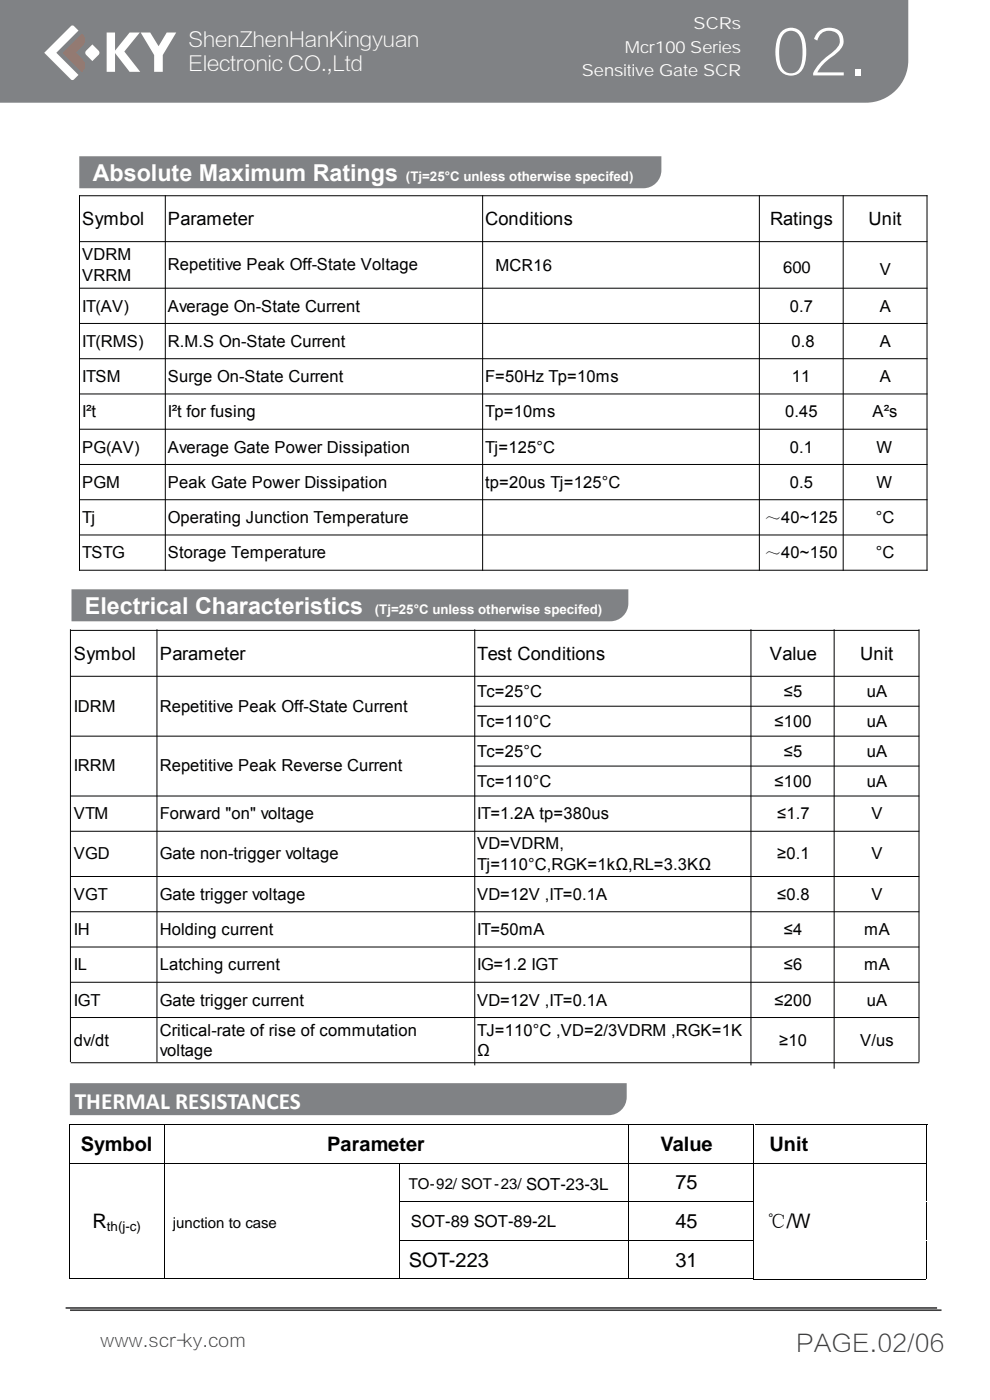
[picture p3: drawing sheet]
<svg xmlns="http://www.w3.org/2000/svg" width="210mm" height="297mm" viewBox="0 0 210 297" stroke-linecap="round" stroke-linejoin="round" font-family="sans-serif">
<defs><g id="words">
<text font-size="12.7" fill="#fff" x="163.9" y="16">02.</text>
<text font-size="5" fill="#fff" x="15.9" y="235.4">THERMAL RESISTANCES</text>
<g font-size="4.9" fill="#fff">
<text x="19.7" y="38.3">Absolute Maximum Ratings</text>
<text x="18" y="130.2">Electrical Characteristics</text>
</g>
<text font-size="4.9" fill="#3e3e3f" x="168.9" y="286.7">PAGE.02/06</text>
<g font-size="4.2" fill="#fff">
<text x="40" y="10">ShenZhenHanKingyuan</text>
<text x="40" y="15.1">Electronic CO.,Ltd</text>
</g>
<g font-size="4.2">
<text x="17.1" y="244.2">Symbol</text>
<text x="69.4" y="244.2">Parameter</text>
<text x="140.1" y="244.2">Value</text>
<text x="163.2" y="244.2">Unit</text>
<text x="143.3" y="252.3">75</text>
<text x="19.6" y="260.5">R</text>
<text x="143.3" y="260.5">45</text>
<text x="162.6" y="260.5">℃/W</text>
<text x="86.7" y="268.7">SOT-223</text>
<text x="143.3" y="268.7">31</text>
</g>
<g font-size="3.9">
<text x="17.4" y="47.8">Symbol</text>
<text x="35.6" y="47.8">Parameter</text>
<text x="102.9" y="47.8">Conditions</text>
<text x="163.3" y="47.8">Ratings</text>
<text x="184.2" y="47.8">Unit</text>
<text x="15.7" y="140">Symbol</text>
<text x="33.9" y="140">Parameter</text>
<text x="101.2" y="140">Test Conditions</text>
<text x="163.3" y="140">Value</text>
<text x="182.5" y="140">Unit</text>
</g>
<text font-size="3.7" fill="#3e3e3f" x="21.3" y="285.7">www.scr-ky.com</text>
<g font-size="3.5" fill="#fff">
<text x="132.5" y="11.2">Mcr100 Series</text>
<text x="147.1" y="6.2">SCRs</text>
<text x="123.4" y="16.2">Sensitive Gate SCR</text>
</g>
<g font-size="3.5">
<text x="17.4" y="55.2">VDRM</text>
<text x="17.4" y="59.6">VRRM</text>
<text x="35.6" y="57.3">Repetitive Peak Off-State Voltage</text>
<text x="105.1" y="57.5">MCR16</text>
<text x="166.1" y="57.9">600</text>
<text x="186.6" y="58.2">V</text>
<text x="17.4" y="66.1">IT(AV)</text>
<text x="35.6" y="66.1">Average On-State Current</text>
<text x="167.6" y="66.1">0.7</text>
<text x="186.6" y="66.1">A</text>
<text x="17.4" y="73.6">IT(RMS)</text>
<text x="35.6" y="73.6">R.M.S On-State Current</text>
<text x="167.9" y="73.6">0.8</text>
<text x="186.6" y="73.6">A</text>
<text x="17.4" y="81.1">ITSM</text>
<text x="35.6" y="81.1">Surge On-State Current</text>
<text x="102.9" y="81.1">F=50Hz Tp=10ms</text>
<text x="168" y="81.1">11</text>
<text x="186.6" y="81.1">A</text>
<text x="17.4" y="88.5">I²t</text>
<text x="35.6" y="88.5">I²t for fusing</text>
<text x="102.9" y="88.5">Tp=10ms</text>
<text x="166.6" y="88.5">0.45</text>
<text x="185.1" y="88.5">A²s</text>
<text x="17.4" y="96">PG(AV)</text>
<text x="35.6" y="96">Average Gate Power Dissipation</text>
<text x="102.9" y="96">Tj=125°C</text>
<text x="167.6" y="96">0.1</text>
<text x="185.9" y="96">W</text>
<text x="17.4" y="103.5">PGM</text>
<text x="35.6" y="103.5">Peak Gate Power Dissipation</text>
<text x="102.9" y="103.5">tp=20us Tj=125°C</text>
<text x="167.6" y="103.5">0.5</text>
<text x="185.9" y="103.5">W</text>
<text x="17.4" y="111">Tj</text>
<text x="35.6" y="111">Operating Junction Temperature</text>
<text x="162.2" y="111.1">～40~125</text>
<text x="185.8" y="111">°C</text>
<text x="17.4" y="118.4">TSTG</text>
<text x="35.6" y="118.4">Storage Temperature</text>
<text x="162.2" y="118.6">～40~150</text>
<text x="185.8" y="118.4">°C</text>
<text x="101.2" y="147.9">Tc=25°C</text>
<text x="166.2" y="147.9">≤5</text>
<text x="183.9" y="147.9">uA</text>
<text x="15.7" y="151">IDRM</text>
<text x="33.9" y="151">Repetitive Peak Off-State Current</text>
<text x="101.2" y="154.2">Tc=110°C</text>
<text x="164.3" y="154.2">≤100</text>
<text x="183.9" y="154.2">uA</text>
<text x="101.2" y="160.6">Tc=25°C</text>
<text x="166.2" y="160.6">≤5</text>
<text x="183.9" y="160.6">uA</text>
<text x="15.7" y="163.7">IRRM</text>
<text x="33.9" y="163.7">Repetitive Peak Reverse Current</text>
<text x="101.2" y="166.9">Tc=110°C</text>
<text x="164.3" y="166.9">≤100</text>
<text x="183.9" y="166.9">uA</text>
<text x="15.7" y="173.8">VTM</text>
<text x="33.9" y="173.8">Forward &quot;on&quot; voltage</text>
<text x="101.2" y="173.8">IT=1.2A tp=380us</text>
<text x="164.8" y="173.8">≤1.7</text>
<text x="184.9" y="173.8">V</text>
<text x="15.7" y="182.3">VGD</text>
<text x="33.9" y="182.3">Gate non-trigger voltage</text>
<text x="101.2" y="184.5">Tj=110°C,RGK=1kΩ,RL=3.3KΩ</text>
<text x="101.2" y="180.2">VD=VDRM,</text>
<text x="164.8" y="182.3">≥0.1</text>
<text x="184.9" y="182.3">V</text>
<text x="15.7" y="190.9">VGT</text>
<text x="33.9" y="190.9">Gate trigger voltage</text>
<text x="101.2" y="190.9">VD=12V ,IT=0.1A</text>
<text x="164.8" y="190.9">≤0.8</text>
<text x="184.9" y="190.9">V</text>
<text x="15.7" y="198.4">IH</text>
<text x="33.9" y="198.4">Holding current</text>
<text x="101.2" y="198.4">IT=50mA</text>
<text x="166.2" y="198.4">≤4</text>
<text x="183.3" y="198.4">mA</text>
<text x="15.7" y="205.9">IL</text>
<text x="33.9" y="205.9">Latching current</text>
<text x="101.2" y="205.9">IG=1.2 IGT</text>
<text x="166.2" y="205.9">≤6</text>
<text x="183.3" y="205.9">mA</text>
<text x="15.7" y="213.3">IGT</text>
<text x="33.9" y="213.3">Gate trigger current</text>
<text x="101.2" y="213.3">VD=12V ,IT=0.1A</text>
<text x="164.3" y="213.3">≤200</text>
<text x="183.9" y="213.3">uA</text>
<text x="15.7" y="221.8">dv/dt</text>
<text x="33.9" y="219.7">Critical-rate of rise of commutation</text>
<text x="101.2" y="219.7">TJ=110°C ,VD=2/3VDRM ,RGK=1K</text>
<text x="165.3" y="221.8">≥10</text>
<text x="182.5" y="221.8">V/us</text>
<text x="33.9" y="224.1">voltage</text>
<text x="101.2" y="224.1">Ω</text>
<text x="87.2" y="260.3">SOT-89 SOT-89-2L</text>
</g>
<g font-size="3.2">
<text x="86.7" y="252.3">TO-92/ SOT-23/ SOT-23-3L</text>
<text x="36.7" y="260.5">junction to case</text>
</g>
<g font-size="2.8" fill="#fff">
<text x="86.1" y="38.3">(Tj=25°C unless otherwise specifed)</text>
<text x="79.5" y="130.2">(Tj=25°C unless otherwise specifed)</text>
</g>
<text font-size="2.8" x="22.7" y="261.1">th(j-c)</text>
</g></defs>
<g fill="#808285">
<path d="M16.8 33.2h123.5v2.9a3.8 3.8 0 0 1-3.8 3.8h-119.7z"/>
<path d="M0 0h192.7v12.8a9 9 0 0 1-9 9h-183.7z"/>
</g>
<path d="M9.4 11.2l5.8-5.8 .5 .1 .9 1-4.7 4.7 4.7 4.7-1.1 1.1-.5-.1z" fill="#fff"/>
<path d="M17.4 7.2a1.65 1.65 0 0 1 .1 2.4l-1.5 1.6 1.5 1.6a1.65 1.65 0 0 1-.1 2.4l-4-4z" fill="#f15929"/>
<g fill="#fff">
<path d="M18.3 10.7l1.3-1.3 1.4 1.5 .1 .5-1.5 1.6-1.4-1.5-.1-.3z"/>
<path d="M22.6 6.9h1.8v3.8l3.1-3.8h2.2l-3.3 4 3.3 4.3h-2.2l-3.1-3.9v3.9h-1.8z"/>
<path d="M29.8 6.9h2.1l1.7 2.9 1.8-2.9h2l-2.9 4.8v3.5h-1.8v-3.5z"/>
</g>
<path d="M13.9 277.5h184.9M14.9 277.9h184.8" fill="none" stroke="#3e3e3f" stroke-width=".35"/>
<g fill="none" stroke="#000" stroke-width=".21">
<path d="M16.9 41.5h179.7v79.5h-179.7zM16.9 51.3h179.7M35.1 41.5v79.5M102.4 41.5v79.5M161.1 41.5v79.5M178.9 41.5v79.5M16.9 61.1h179.7M16.9 68.6h179.7M16.9 76.1h179.7M16.9 83.6h179.7M16.9 91.1h179.7M16.9 98.5h179.7"/>
<path d="M16.9 106h179.7M16.9 113.5h179.7M14.9 133.6v91.6M15.1 133.7h179.8M33.3 133.6v91.6M100.7 133.6v92.3M159.3 133.6v92.3M176.9 133.6v93M194.9 133.6v91.6M15.1 143.5h179.8M15.1 156.2h179.8M100.6 149.8h94.3"/>
<path d="M15.1 168.9h179.8M15.1 176.3h179.8M100.6 162.5h94.3M15.1 185.9h179.8M15.1 193.4h179.8M15.1 200.9h179.8M15.1 208.4h179.8M15.1 215.9h179.8M14.8 238.6v8M14.9 238.6h19.8M15.1 225.5h179.8M34.8 238.6v8"/>
<path d="M34.9 238.6h89.8M124.9 238.6h34.9M133.3 238.6v8M159.9 238.6v8M160.3 238.6h36.5M196.6 238.6v8M14.8 246.8v8.1M14.8 255v8M14.9 246.7h19.8M34.8 246.8v8.1M34.8 255v8M34.9 246.7h49.8"/>
<path d="M84.8 246.8v8.1M84.8 255v8M84.9 246.7h39.8M84.9 254.9h39.8M124.9 246.7h71.8M124.9 254.9h34.9M133.3 246.8v8.1M133.3 255v8M159.9 246.8v8.1M159.9 255v8M196.6 246.8v8.1M196.6 255v8"/>
<path d="M14.8 263.2v8M14.9 271.3h19.8M34.8 263.2v8M34.9 271.3h49.8M84.8 263.2v8M84.9 263.1h39.8M84.9 271.3h39.8M124.9 263.1h34.9M124.9 271.3h34.9M133.3 263.2v8M159.9 263.2v8M159.9 271.3h36.5"/>
<path d="M196.6 263.2v8"/>
</g>
<g fill="#000">
<path d="M14.7 238.5h.2v.1h-.2z" fill-rule="evenodd"/>
<path d="M14.7 238.5h.2v.1h-.2z" fill-rule="evenodd"/>
<path d="M34.7 238.5h.2v.1h-.2z" fill-rule="evenodd"/>
<path d="M124.7 238.5h.2v.1h-.2z" fill-rule="evenodd"/>
<path d="M159.8 238.5h.1v.1h-.1z" fill-rule="evenodd"/>
<path d="M14.7 246.6h.2v.2h-.2z" fill-rule="evenodd"/>
<path d="M14.7 254.9h.2v.1h-.2z" fill-rule="evenodd"/>
<path d="M34.7 246.6h.2v.2h-.2z" fill-rule="evenodd"/>
<path d="M34.7 254.9h.2v.1h-.2z" fill-rule="evenodd"/>
<path d="M84.7 246.6h.2v.2h-.2z" fill-rule="evenodd"/>
<path d="M84.7 254.9h.2v.1h-.2z" fill-rule="evenodd"/>
<path d="M124.7 246.6h.2v.2h-.2z" fill-rule="evenodd"/>
<path d="M124.7 254.9h.2v.1h-.2z" fill-rule="evenodd"/>
<path d="M159.8 246.6h.1v.2h-.1z" fill-rule="evenodd"/>
<path d="M159.8 254.9h.1v.1h-.1z" fill-rule="evenodd"/>
<path d="M14.7 263h.2v.2h-.2z" fill-rule="evenodd"/>
<path d="M14.7 271.2h.2v.2h-.2z" fill-rule="evenodd"/>
<path d="M14.7 271.2h.2v.2h-.2z" fill-rule="evenodd"/>
<path d="M34.7 263h.2v.2h-.2z" fill-rule="evenodd"/>
<path d="M34.7 271.2h.2v.2h-.2z" fill-rule="evenodd"/>
<path d="M84.7 263h.2v.2h-.2z" fill-rule="evenodd"/>
<path d="M84.7 271.2h.2v.2h-.2z" fill-rule="evenodd"/>
<path d="M124.7 263h.2v.2h-.2z" fill-rule="evenodd"/>
<path d="M124.7 271.2h.2v.2h-.2z" fill-rule="evenodd"/>
<path d="M159.8 263h.1v.2h-.1z" fill-rule="evenodd"/>
<path d="M159.8 271.2h.1v.2h-.1z" fill-rule="evenodd"/>
</g>
<g fill="#808285">
<path d="M14.8 229.8h118.1v2.9a3.8 3.8 0 0 1-3.8 3.9h-114.3z"/>
<path d="M15.2 125h118.1v3a3.8 3.8 0 0 1-3.8 3.8h-114.3z"/>
</g>
<use href="#words"/>
</svg>
